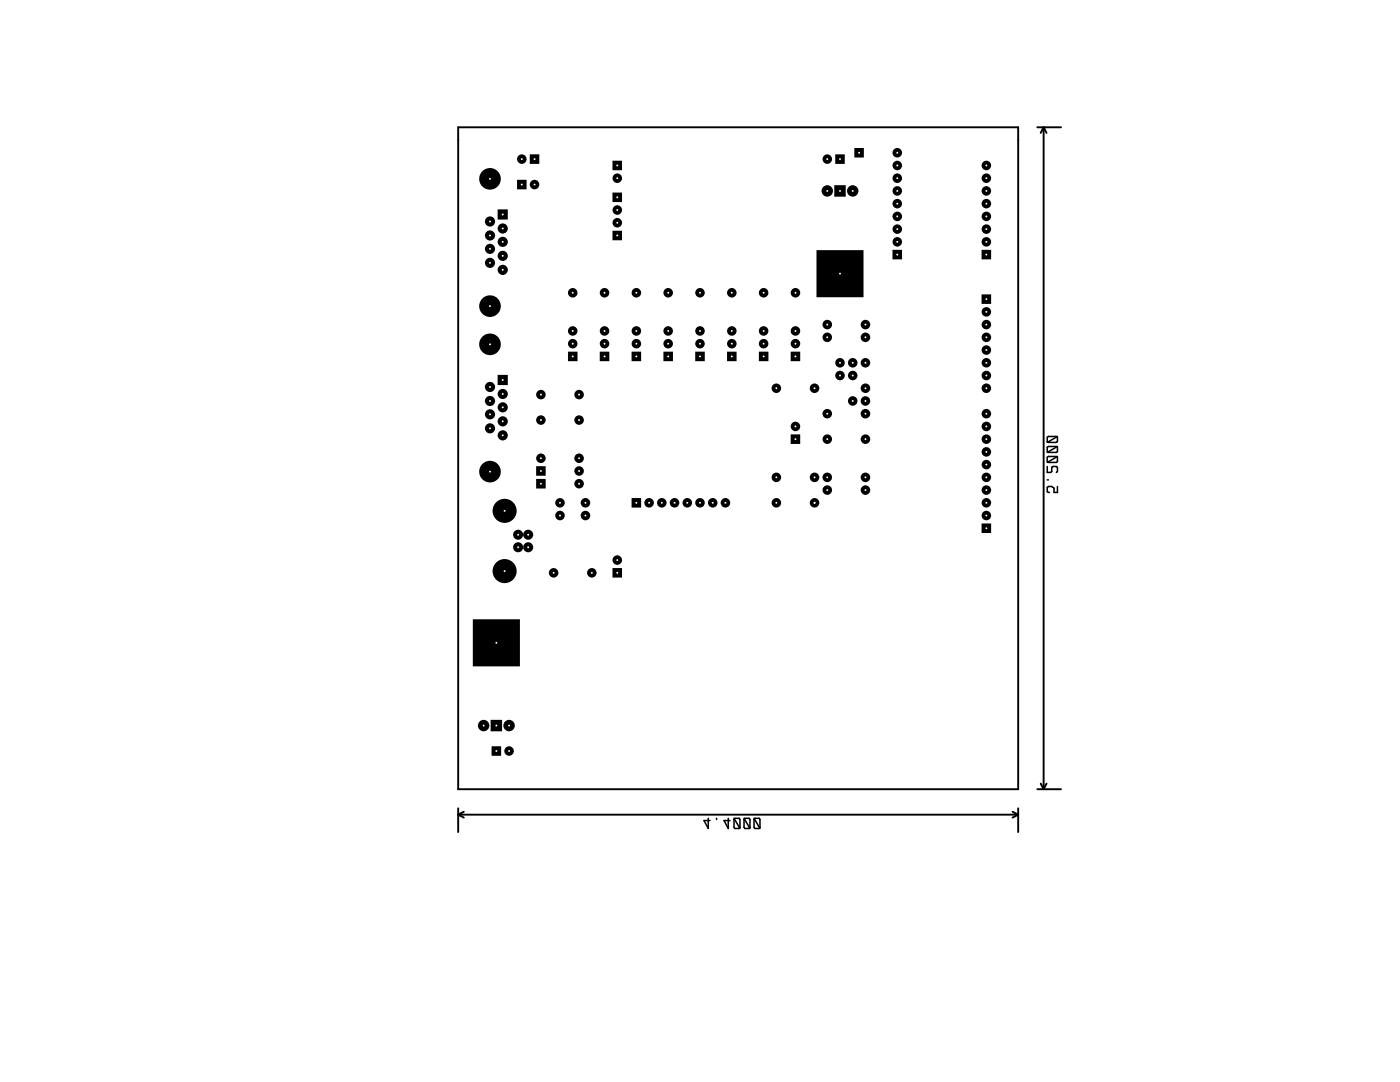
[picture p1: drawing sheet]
<svg xmlns="http://www.w3.org/2000/svg" width="279mm" height="216mm" viewBox="0 0 279 216" stroke-linecap="round" stroke-linejoin="round" font-family="sans-serif">
<g fill="none" stroke="#000" stroke-width=".3">
<path d="M209 87.3l.2-.2h1.6l.2 .2v.8l-.2 .2h-1.6l-.2-.2zM209 89.3l.2-.2h1.6l.2 .2v.8l-.2 .2h-1.6l-.2-.2zM209 91.3l.2-.2h1.6l.2 .2v.8l-.2 .2h-1.6l-.2-.2zM209 93.1v1.2h.7l.2-.2v-.8l.2-.2h.7l.2 .2v.8l-.2 .2M209 95.8h.2M211 97.1v1.2h-.6v-.9l-.5-.3h-.7l-.2 .1v.9l.5 .2M211 91.1l-2 1.2M211 89.1l-2 1.2M211 87.1l-2 1.2M141.3 163.3v2l-.8-1.6h1.2M143 163.3v.2M145.3 163.3v2l-.8-1.6h1.2"/>
<path d="M146.5 163.3l1.2 2M146.7 163.3h.8l.2 .2v1.6l-.2 .2h-.8l-.2-.2v-1.6zM148.5 163.3l1.2 2M148.7 163.3h.8l.2 .2v1.6l-.2 .2h-.8l-.2-.2v-1.6zM150.5 163.3l1.2 2M150.7 163.3h.8l.2 .2v1.6l-.2 .2h-.8l-.2-.2v-1.6z"/>
</g>
<g fill="none" stroke="#000" stroke-width=".38">
<path d="M91.4 25.4h111.8v132.1h-111.8zM207 25.4h4.8M208.3 25.4v132.1M208.3 25.4l-.6 1.1M208.3 25.4l.6 1.1M207 157.5h4.8M207.7 156.4l.6 1.1M208.9 156.4l-.6 1.1M91.4 162.6h111.8M91.4 161.3v4.7M91.4 162.6l1.2 .5M92.6 162l-1.2 .6"/>
<path d="M202.1 162l1.1 .6M203.2 161.3v4.7M203.2 162.6l-1.1 .5"/>
</g>
<g fill="#000">
<circle cx="97.8" cy="35.7" r="2.16"/>
<circle cx="104.1" cy="31.7" r=".95"/>
<circle cx="106.7" cy="36.8" r=".95"/>
<circle cx="123.2" cy="35.6" r=".95"/>
<circle cx="165.1" cy="38.1" r="1.14"/>
<circle cx="165.1" cy="31.7" r=".95"/>
<circle cx="170.2" cy="38.1" r="1.14"/>
<circle cx="179.1" cy="38.1" r=".95"/>
<circle cx="179.1" cy="35.6" r=".95"/>
<circle cx="179.1" cy="33" r=".95"/>
<circle cx="179.1" cy="30.5" r=".95"/>
<circle cx="196.8" cy="38.1" r=".95"/>
<circle cx="196.8" cy="33" r=".95"/>
<circle cx="196.8" cy="35.6" r=".95"/>
<circle cx="97.8" cy="47" r="1.02"/>
<circle cx="97.8" cy="49.7" r="1.02"/>
<circle cx="97.8" cy="52.5" r="1.02"/>
<circle cx="97.8" cy="44.2" r="1.02"/>
<circle cx="100.3" cy="48.3" r="1.02"/>
<circle cx="100.3" cy="45.6" r="1.02"/>
<circle cx="100.3" cy="53.8" r="1.02"/>
<circle cx="100.3" cy="51.1" r="1.02"/>
<circle cx="114.3" cy="58.4" r=".95"/>
<circle cx="120.6" cy="58.4" r=".95"/>
<circle cx="123.2" cy="44.4" r=".95"/>
<circle cx="123.2" cy="41.9" r=".95"/>
<circle cx="127" cy="58.4" r=".95"/>
<circle cx="133.3" cy="58.4" r=".95"/>
<circle cx="139.7" cy="58.4" r=".95"/>
<circle cx="146" cy="58.4" r=".95"/>
<circle cx="152.4" cy="58.4" r=".95"/>
<circle cx="158.7" cy="58.4" r=".95"/>
<circle cx="179.1" cy="45.7" r=".95"/>
<circle cx="179.1" cy="43.2" r=".95"/>
<circle cx="179.1" cy="48.3" r=".95"/>
<circle cx="179.1" cy="40.6" r=".95"/>
<circle cx="196.8" cy="40.6" r=".95"/>
<circle cx="196.8" cy="48.3" r=".95"/>
<circle cx="196.8" cy="43.2" r=".95"/>
<circle cx="196.8" cy="45.7" r=".95"/>
<circle cx="97.8" cy="61.1" r="2.16"/>
<circle cx="97.8" cy="68.7" r="2.16"/>
<circle cx="97.8" cy="77.2" r="1.02"/>
<circle cx="100.3" cy="78.6" r="1.02"/>
<circle cx="107.9" cy="78.7" r=".95"/>
<circle cx="114.3" cy="68.6" r=".95"/>
<circle cx="114.3" cy="66" r=".95"/>
<circle cx="115.6" cy="78.7" r=".95"/>
<circle cx="120.6" cy="68.6" r=".95"/>
<circle cx="120.6" cy="66" r=".95"/>
<circle cx="127" cy="66" r=".95"/>
<circle cx="127" cy="68.6" r=".95"/>
<circle cx="133.3" cy="66" r=".95"/>
<circle cx="133.3" cy="68.6" r=".95"/>
<circle cx="139.7" cy="68.6" r=".95"/>
<circle cx="139.7" cy="66" r=".95"/>
<circle cx="146" cy="66" r=".95"/>
<circle cx="146" cy="68.6" r=".95"/>
<circle cx="152.4" cy="68.6" r=".95"/>
<circle cx="152.4" cy="66" r=".95"/>
<circle cx="154.9" cy="77.5" r=".95"/>
<circle cx="158.7" cy="68.6" r=".95"/>
<circle cx="158.7" cy="66" r=".95"/>
<circle cx="162.6" cy="77.5" r=".95"/>
<circle cx="165.1" cy="67.3" r=".95"/>
<circle cx="165.1" cy="64.8" r=".95"/>
<circle cx="167.6" cy="72.4" r=".95"/>
<circle cx="167.6" cy="74.9" r=".95"/>
<circle cx="170.2" cy="72.4" r=".95"/>
<circle cx="170.2" cy="74.9" r=".95"/>
<circle cx="172.7" cy="64.8" r=".95"/>
<circle cx="172.7" cy="67.3" r=".95"/>
<circle cx="172.7" cy="72.4" r=".95"/>
<circle cx="172.7" cy="77.5" r=".95"/>
<circle cx="196.8" cy="64.8" r=".95"/>
<circle cx="196.8" cy="67.3" r=".95"/>
<circle cx="196.8" cy="62.2" r=".95"/>
<circle cx="196.8" cy="69.8" r=".95"/>
<circle cx="196.8" cy="72.4" r=".95"/>
<circle cx="196.8" cy="74.9" r=".95"/>
<circle cx="196.8" cy="77.5" r=".95"/>
<circle cx="97.8" cy="94.1" r="2.16"/>
<circle cx="97.8" cy="85.5" r="1.02"/>
<circle cx="97.8" cy="80" r="1.02"/>
<circle cx="97.8" cy="82.7" r="1.02"/>
<circle cx="100.3" cy="84.1" r="1.02"/>
<circle cx="100.3" cy="81.3" r="1.02"/>
<circle cx="100.3" cy="86.9" r="1.02"/>
<circle cx="107.9" cy="91.4" r=".95"/>
<circle cx="107.9" cy="83.8" r=".95"/>
<circle cx="115.6" cy="83.8" r=".95"/>
<circle cx="115.6" cy="94" r=".95"/>
<circle cx="115.6" cy="96.5" r=".95"/>
<circle cx="115.6" cy="91.4" r=".95"/>
<circle cx="154.9" cy="95.2" r=".95"/>
<circle cx="158.7" cy="85.1" r=".95"/>
<circle cx="162.6" cy="95.2" r=".95"/>
<circle cx="165.1" cy="95.2" r=".95"/>
<circle cx="165.1" cy="87.6" r=".95"/>
<circle cx="165.1" cy="82.5" r=".95"/>
<circle cx="165.1" cy="97.8" r=".95"/>
<circle cx="170.2" cy="80" r=".95"/>
<circle cx="172.7" cy="80" r=".95"/>
<circle cx="172.7" cy="97.8" r=".95"/>
<circle cx="172.7" cy="87.6" r=".95"/>
<circle cx="172.7" cy="82.5" r=".95"/>
<circle cx="172.7" cy="95.2" r=".95"/>
<circle cx="196.8" cy="90.2" r=".95"/>
<circle cx="196.8" cy="97.8" r=".95"/>
<circle cx="196.8" cy="87.6" r=".95"/>
<circle cx="196.8" cy="82.5" r=".95"/>
<circle cx="196.8" cy="95.2" r=".95"/>
<circle cx="196.8" cy="85.1" r=".95"/>
<circle cx="196.8" cy="92.7" r=".95"/>
<circle cx="100.7" cy="101.9" r="2.4"/>
<circle cx="100.7" cy="114" r="2.4"/>
<circle cx="103.4" cy="109.2" r="1"/>
<circle cx="103.4" cy="106.7" r="1"/>
<circle cx="105.4" cy="109.2" r="1"/>
<circle cx="105.4" cy="106.7" r="1"/>
<circle cx="110.5" cy="114.3" r=".95"/>
<circle cx="111.8" cy="100.3" r=".95"/>
<circle cx="111.8" cy="102.9" r=".95"/>
<circle cx="116.8" cy="102.9" r=".95"/>
<circle cx="116.8" cy="100.3" r=".95"/>
<circle cx="118.1" cy="114.3" r=".95"/>
<circle cx="123.2" cy="111.8" r=".95"/>
<circle cx="129.5" cy="100.3" r=".95"/>
<circle cx="132.1" cy="100.3" r=".95"/>
<circle cx="134.6" cy="100.3" r=".95"/>
<circle cx="137.2" cy="100.3" r=".95"/>
<circle cx="139.7" cy="100.3" r=".95"/>
<circle cx="142.2" cy="100.3" r=".95"/>
<circle cx="144.8" cy="100.3" r=".95"/>
<circle cx="154.9" cy="100.3" r=".95"/>
<circle cx="162.6" cy="100.3" r=".95"/>
<circle cx="196.8" cy="100.3" r=".95"/>
<circle cx="196.8" cy="102.9" r=".95"/>
<circle cx="96.5" cy="144.8" r="1.14"/>
<circle cx="101.6" cy="144.8" r="1.14"/>
<circle cx="101.6" cy="149.9" r=".95"/>
</g>
<g fill="none" stroke="#000" stroke-width="1.9" stroke-linecap="butt">
<path d="M103.2 36.8h1.9M105.7 31.8h1.9M123.2 32.1v1.9M123.2 38.4v1.9M166.7 31.8h1.9M170.5 30.5h1.9M123.2 46v1.9M179.1 49.8v2M196.9 49.8v2M196.9 58.7v1.9M114.3 70.2v1.9M120.7 70.2v1.9"/>
<path d="M127 70.2v1.9M133.4 70.2v1.9M139.7 70.2v1.9M146.1 70.2v1.9M152.4 70.2v1.9M158.8 70.2v1.9M107 96.5h1.9M107 94h1.9M158.8 86.7v1.9M123.2 113.3v2M126 100.3h2M196.9 104.5v1.9"/>
<path d="M98.1 149.9h1.9"/>
</g>
<path d="M100.3 41.8v2M100.3 74.8v2" fill="none" stroke="#000" stroke-width="2" stroke-linecap="butt"/>
<path d="M167.6 49.9v9.4M99.1 123.6v9.4" fill="none" stroke="#000" stroke-width="9.4" stroke-linecap="butt"/>
<path d="M167.6 37v2.2M99.1 143.6v2.3" fill="none" stroke="#000" stroke-width="2.3" stroke-linecap="butt"/>
<g fill="#fff">
<circle cx="95.3" cy="115.6" r=".19"/>
<circle cx="199.4" cy="115.6" r=".19"/>
<circle cx="95.3" cy="29.2" r=".19"/>
<circle cx="199.4" cy="29.2" r=".19"/>
<circle cx="95.3" cy="153.7" r=".19"/>
<circle cx="199.4" cy="153.7" r=".19"/>
<circle cx="194.3" cy="109.2" r=".19"/>
<circle cx="154.9" cy="50.8" r=".19"/>
<circle cx="162.6" cy="100.3" r=".19"/>
<circle cx="184.2" cy="96.5" r=".19"/>
<circle cx="105.4" cy="86.4" r=".19"/>
<circle cx="170.2" cy="137.2" r=".19"/>
<circle cx="184.2" cy="50.8" r=".19"/>
<circle cx="184.2" cy="48.3" r=".19"/>
<circle cx="184.2" cy="45.7" r=".19"/>
<circle cx="184.2" cy="43.2" r=".19"/>
<circle cx="184.2" cy="40.6" r=".19"/>
<circle cx="184.2" cy="38.1" r=".19"/>
<circle cx="184.2" cy="35.6" r=".19"/>
<circle cx="184.2" cy="33" r=".19"/>
<circle cx="191.8" cy="33" r=".19"/>
<circle cx="191.8" cy="35.6" r=".19"/>
<circle cx="191.8" cy="38.1" r=".19"/>
<circle cx="191.8" cy="40.6" r=".19"/>
<circle cx="191.8" cy="43.2" r=".19"/>
<circle cx="191.8" cy="45.7" r=".19"/>
<circle cx="191.8" cy="48.3" r=".19"/>
<circle cx="191.8" cy="50.8" r=".19"/>
<circle cx="158.8" cy="44.4" r=".19"/>
<circle cx="156.2" cy="44.4" r=".19"/>
<circle cx="153.7" cy="44.4" r=".19"/>
<circle cx="151.1" cy="44.4" r=".19"/>
<circle cx="148.6" cy="44.4" r=".19"/>
<circle cx="146.1" cy="44.4" r=".19"/>
<circle cx="143.5" cy="44.4" r=".19"/>
<circle cx="141" cy="44.4" r=".19"/>
<circle cx="141" cy="36.8" r=".19"/>
<circle cx="143.5" cy="36.8" r=".19"/>
<circle cx="146.1" cy="36.8" r=".19"/>
<circle cx="148.6" cy="36.8" r=".19"/>
<circle cx="151.1" cy="36.8" r=".19"/>
<circle cx="153.7" cy="36.8" r=".19"/>
<circle cx="156.2" cy="36.8" r=".19"/>
<circle cx="158.8" cy="36.8" r=".19"/>
<circle cx="176.5" cy="105.4" r=".19"/>
<circle cx="176.5" cy="102.9" r=".19"/>
<circle cx="176.5" cy="100.3" r=".19"/>
<circle cx="176.5" cy="97.8" r=".19"/>
<circle cx="176.5" cy="95.2" r=".19"/>
<circle cx="176.5" cy="92.7" r=".19"/>
<circle cx="176.5" cy="90.2" r=".19"/>
<circle cx="176.5" cy="87.6" r=".19"/>
<circle cx="176.5" cy="85.1" r=".19"/>
<circle cx="176.5" cy="82.5" r=".19"/>
<circle cx="176.5" cy="80" r=".19"/>
<circle cx="176.5" cy="77.5" r=".19"/>
<circle cx="176.5" cy="74.9" r=".19"/>
<circle cx="176.5" cy="72.4" r=".19"/>
<circle cx="176.5" cy="69.8" r=".19"/>
<circle cx="176.5" cy="67.3" r=".19"/>
<circle cx="176.5" cy="64.8" r=".19"/>
<circle cx="176.5" cy="62.2" r=".19"/>
<circle cx="176.5" cy="59.7" r=".19"/>
<circle cx="176.5" cy="57.1" r=".19"/>
<circle cx="191.8" cy="57.1" r=".19"/>
<circle cx="191.8" cy="59.7" r=".19"/>
<circle cx="191.8" cy="62.2" r=".19"/>
<circle cx="191.8" cy="64.8" r=".19"/>
<circle cx="191.8" cy="67.3" r=".19"/>
<circle cx="191.8" cy="69.8" r=".19"/>
<circle cx="191.8" cy="72.4" r=".19"/>
<circle cx="191.8" cy="74.9" r=".19"/>
<circle cx="191.8" cy="77.5" r=".19"/>
<circle cx="191.8" cy="80" r=".19"/>
<circle cx="191.8" cy="82.5" r=".19"/>
<circle cx="191.8" cy="85.1" r=".19"/>
<circle cx="191.8" cy="87.6" r=".19"/>
<circle cx="191.8" cy="90.2" r=".19"/>
<circle cx="191.8" cy="92.7" r=".19"/>
<circle cx="191.8" cy="95.2" r=".19"/>
<circle cx="191.8" cy="97.8" r=".19"/>
<circle cx="191.8" cy="100.3" r=".19"/>
<circle cx="191.8" cy="102.9" r=".19"/>
<circle cx="191.8" cy="105.4" r=".19"/>
<circle cx="196.9" cy="85.1" r=".19"/>
<circle cx="196.9" cy="82.5" r=".19"/>
<circle cx="170.2" cy="80" r=".19"/>
<circle cx="172.7" cy="80" r=".19"/>
<circle cx="170.2" cy="72.4" r=".19"/>
<circle cx="167.6" cy="72.4" r=".19"/>
<circle cx="170.2" cy="74.9" r=".19"/>
<circle cx="167.6" cy="74.9" r=".19"/>
<circle cx="116.8" cy="102.9" r=".19"/>
<circle cx="116.8" cy="100.3" r=".19"/>
<circle cx="111.8" cy="102.9" r=".19"/>
<circle cx="111.8" cy="100.3" r=".19"/>
<circle cx="123.2" cy="47" r=".19"/>
<circle cx="123.2" cy="44.4" r=".19"/>
<circle cx="106.7" cy="31.8" r=".19"/>
<circle cx="104.1" cy="31.8" r=".19"/>
<circle cx="104.1" cy="36.8" r=".19"/>
<circle cx="106.7" cy="36.8" r=".19"/>
<circle cx="123.2" cy="39.4" r=".19"/>
<circle cx="123.2" cy="41.9" r=".19"/>
<circle cx="123.2" cy="33" r=".19"/>
<circle cx="123.2" cy="35.6" r=".19"/>
<circle cx="172.7" cy="77.5" r=".19"/>
<circle cx="172.7" cy="72.4" r=".19"/>
<circle cx="100.7" cy="114" r=".19"/>
<circle cx="100.7" cy="101.9" r=".19"/>
<circle cx="105.4" cy="106.7" r=".19"/>
<circle cx="103.4" cy="106.7" r=".19"/>
<circle cx="103.4" cy="109.2" r=".19"/>
<circle cx="105.4" cy="109.2" r=".19"/>
<circle cx="171.5" cy="30.5" r=".19"/>
<circle cx="179.1" cy="30.5" r=".19"/>
<circle cx="108" cy="96.5" r=".19"/>
<circle cx="115.6" cy="96.5" r=".19"/>
<circle cx="108" cy="94" r=".19"/>
<circle cx="115.6" cy="94" r=".19"/>
<circle cx="97.8" cy="61.1" r=".19"/>
<circle cx="97.8" cy="35.7" r=".19"/>
<circle cx="100.3" cy="42.8" r=".19"/>
<circle cx="100.3" cy="45.6" r=".19"/>
<circle cx="100.3" cy="48.3" r=".19"/>
<circle cx="100.3" cy="51.1" r=".19"/>
<circle cx="100.3" cy="53.8" r=".19"/>
<circle cx="97.8" cy="44.2" r=".19"/>
<circle cx="97.8" cy="47" r=".19"/>
<circle cx="97.8" cy="49.7" r=".19"/>
<circle cx="97.8" cy="52.5" r=".19"/>
<circle cx="97.8" cy="94.1" r=".19"/>
<circle cx="97.8" cy="68.7" r=".19"/>
<circle cx="100.3" cy="75.8" r=".19"/>
<circle cx="100.3" cy="78.6" r=".19"/>
<circle cx="100.3" cy="81.3" r=".19"/>
<circle cx="100.3" cy="84.1" r=".19"/>
<circle cx="100.3" cy="86.9" r=".19"/>
<circle cx="97.8" cy="77.2" r=".19"/>
<circle cx="97.8" cy="80" r=".19"/>
<circle cx="97.8" cy="82.7" r=".19"/>
<circle cx="97.8" cy="85.5" r=".19"/>
<circle cx="105.4" cy="69.8" r=".19"/>
<circle cx="108" cy="69.8" r=".19"/>
<circle cx="116.8" cy="107.9" r=".19"/>
<circle cx="114.3" cy="107.9" r=".19"/>
<circle cx="111.8" cy="107.9" r=".19"/>
<circle cx="110.5" cy="61" r=".19"/>
<circle cx="108" cy="61" r=".19"/>
<circle cx="105.4" cy="61" r=".19"/>
<circle cx="170.2" cy="104.1" r=".19"/>
<circle cx="167.6" cy="104.1" r=".19"/>
<circle cx="165.1" cy="104.1" r=".19"/>
<circle cx="115.6" cy="153.7" r=".19"/>
<circle cx="118.1" cy="153.7" r=".19"/>
<circle cx="120.7" cy="153.7" r=".19"/>
<circle cx="123.2" cy="153.7" r=".19"/>
<circle cx="125.7" cy="153.7" r=".19"/>
<circle cx="128.3" cy="153.7" r=".19"/>
<circle cx="130.8" cy="153.7" r=".19"/>
<circle cx="133.4" cy="153.7" r=".19"/>
<circle cx="135.9" cy="153.7" r=".19"/>
<circle cx="138.4" cy="153.7" r=".19"/>
<circle cx="141" cy="153.7" r=".19"/>
<circle cx="143.5" cy="153.7" r=".19"/>
<circle cx="146.1" cy="153.7" r=".19"/>
<circle cx="148.6" cy="153.7" r=".19"/>
<circle cx="151.1" cy="153.7" r=".19"/>
<circle cx="153.7" cy="153.7" r=".19"/>
<circle cx="114.3" cy="71.1" r=".19"/>
<circle cx="114.3" cy="68.6" r=".19"/>
<circle cx="120.7" cy="71.1" r=".19"/>
<circle cx="120.7" cy="68.6" r=".19"/>
<circle cx="127" cy="71.1" r=".19"/>
<circle cx="127" cy="68.6" r=".19"/>
<circle cx="133.4" cy="71.1" r=".19"/>
<circle cx="133.4" cy="68.6" r=".19"/>
<circle cx="139.7" cy="71.1" r=".19"/>
<circle cx="139.7" cy="68.6" r=".19"/>
<circle cx="146.1" cy="71.1" r=".19"/>
<circle cx="146.1" cy="68.6" r=".19"/>
<circle cx="152.4" cy="71.1" r=".19"/>
<circle cx="152.4" cy="68.6" r=".19"/>
<circle cx="158.8" cy="71.1" r=".19"/>
<circle cx="158.8" cy="68.6" r=".19"/>
<circle cx="158.8" cy="87.6" r=".19"/>
<circle cx="158.8" cy="85.1" r=".19"/>
<circle cx="123.2" cy="114.3" r=".19"/>
<circle cx="123.2" cy="111.8" r=".19"/>
<circle cx="167.6" cy="54.6" r=".19"/>
<circle cx="165.1" cy="38.1" r=".19"/>
<circle cx="167.6" cy="38.1" r=".19"/>
<circle cx="170.2" cy="38.1" r=".19"/>
<circle cx="99.1" cy="128.3" r=".19"/>
<circle cx="101.6" cy="144.8" r=".19"/>
<circle cx="99.1" cy="144.8" r=".19"/>
<circle cx="96.5" cy="144.8" r=".19"/>
<circle cx="118.1" cy="31.8" r=".19"/>
<circle cx="118.1" cy="34.3" r=".19"/>
<circle cx="118.1" cy="36.8" r=".19"/>
<circle cx="118.1" cy="39.4" r=".19"/>
<circle cx="118.1" cy="41.9" r=".19"/>
<circle cx="118.1" cy="44.4" r=".19"/>
<circle cx="118.1" cy="47" r=".19"/>
<circle cx="118.1" cy="49.5" r=".19"/>
<circle cx="110.5" cy="49.5" r=".19"/>
<circle cx="110.5" cy="47" r=".19"/>
<circle cx="110.5" cy="44.4" r=".19"/>
<circle cx="110.5" cy="41.9" r=".19"/>
<circle cx="110.5" cy="39.4" r=".19"/>
<circle cx="110.5" cy="36.8" r=".19"/>
<circle cx="110.5" cy="34.3" r=".19"/>
<circle cx="110.5" cy="31.8" r=".19"/>
<circle cx="193.1" cy="144.8" r=".19"/>
<circle cx="195.6" cy="147.3" r=".19"/>
<circle cx="198.1" cy="144.8" r=".19"/>
<circle cx="193.1" cy="129.5" r=".19"/>
<circle cx="195.6" cy="132" r=".19"/>
<circle cx="198.1" cy="129.5" r=".19"/>
<circle cx="165.1" cy="95.2" r=".19"/>
<circle cx="172.7" cy="95.2" r=".19"/>
<circle cx="154.9" cy="77.5" r=".19"/>
<circle cx="162.6" cy="77.5" r=".19"/>
<circle cx="114.3" cy="66" r=".19"/>
<circle cx="114.3" cy="58.4" r=".19"/>
<circle cx="120.7" cy="66" r=".19"/>
<circle cx="120.7" cy="58.4" r=".19"/>
<circle cx="127" cy="66" r=".19"/>
<circle cx="127" cy="58.4" r=".19"/>
<circle cx="133.4" cy="66" r=".19"/>
<circle cx="133.4" cy="58.4" r=".19"/>
<circle cx="139.7" cy="66" r=".19"/>
<circle cx="139.7" cy="58.4" r=".19"/>
<circle cx="146.1" cy="66" r=".19"/>
<circle cx="146.1" cy="58.4" r=".19"/>
<circle cx="152.4" cy="66" r=".19"/>
<circle cx="152.4" cy="58.4" r=".19"/>
<circle cx="158.8" cy="66" r=".19"/>
<circle cx="158.8" cy="58.4" r=".19"/>
<circle cx="115.6" cy="91.4" r=".19"/>
<circle cx="108" cy="91.4" r=".19"/>
<circle cx="165.1" cy="64.8" r=".19"/>
<circle cx="172.7" cy="64.8" r=".19"/>
<circle cx="172.7" cy="67.3" r=".19"/>
<circle cx="165.1" cy="67.3" r=".19"/>
<circle cx="165.1" cy="87.6" r=".19"/>
<circle cx="172.7" cy="87.6" r=".19"/>
<circle cx="165.1" cy="82.5" r=".19"/>
<circle cx="172.7" cy="82.5" r=".19"/>
<circle cx="172.7" cy="97.8" r=".19"/>
<circle cx="165.1" cy="97.8" r=".19"/>
<circle cx="110.5" cy="114.3" r=".19"/>
<circle cx="118.1" cy="114.3" r=".19"/>
<circle cx="167.6" cy="31.8" r=".19"/>
<circle cx="165.1" cy="31.8" r=".19"/>
<circle cx="99.1" cy="149.9" r=".19"/>
<circle cx="101.6" cy="149.9" r=".19"/>
<circle cx="196.9" cy="50.8" r=".19"/>
<circle cx="196.9" cy="48.3" r=".19"/>
<circle cx="196.9" cy="45.7" r=".19"/>
<circle cx="196.9" cy="43.2" r=".19"/>
<circle cx="196.9" cy="40.6" r=".19"/>
<circle cx="196.9" cy="38.1" r=".19"/>
<circle cx="196.9" cy="35.6" r=".19"/>
<circle cx="196.9" cy="33" r=".19"/>
<circle cx="179.1" cy="50.8" r=".19"/>
<circle cx="179.1" cy="48.3" r=".19"/>
<circle cx="179.1" cy="45.7" r=".19"/>
<circle cx="179.1" cy="43.2" r=".19"/>
<circle cx="179.1" cy="40.6" r=".19"/>
<circle cx="179.1" cy="38.1" r=".19"/>
<circle cx="179.1" cy="35.6" r=".19"/>
<circle cx="179.1" cy="33" r=".19"/>
<circle cx="196.9" cy="59.7" r=".19"/>
<circle cx="196.9" cy="62.2" r=".19"/>
<circle cx="196.9" cy="64.8" r=".19"/>
<circle cx="196.9" cy="67.3" r=".19"/>
<circle cx="196.9" cy="69.8" r=".19"/>
<circle cx="196.9" cy="72.4" r=".19"/>
<circle cx="196.9" cy="74.9" r=".19"/>
<circle cx="196.9" cy="77.5" r=".19"/>
<circle cx="196.9" cy="105.4" r=".19"/>
<circle cx="196.9" cy="102.9" r=".19"/>
<circle cx="196.9" cy="100.3" r=".19"/>
<circle cx="196.9" cy="97.8" r=".19"/>
<circle cx="196.9" cy="95.2" r=".19"/>
<circle cx="196.9" cy="92.7" r=".19"/>
<circle cx="196.9" cy="90.2" r=".19"/>
<circle cx="196.9" cy="87.6" r=".19"/>
<circle cx="127" cy="100.3" r=".19"/>
<circle cx="129.5" cy="100.3" r=".19"/>
<circle cx="132.1" cy="100.3" r=".19"/>
<circle cx="134.6" cy="100.3" r=".19"/>
<circle cx="137.2" cy="100.3" r=".19"/>
<circle cx="139.7" cy="100.3" r=".19"/>
<circle cx="142.2" cy="100.3" r=".19"/>
<circle cx="144.8" cy="100.3" r=".19"/>
<circle cx="115.6" cy="83.8" r=".19"/>
<circle cx="115.6" cy="78.7" r=".19"/>
<circle cx="108" cy="83.8" r=".19"/>
<circle cx="108" cy="78.7" r=".19"/>
<circle cx="154.9" cy="95.2" r=".19"/>
<circle cx="154.9" cy="100.3" r=".19"/>
<circle cx="162.6" cy="95.2" r=".19"/>
</g>
</svg>
